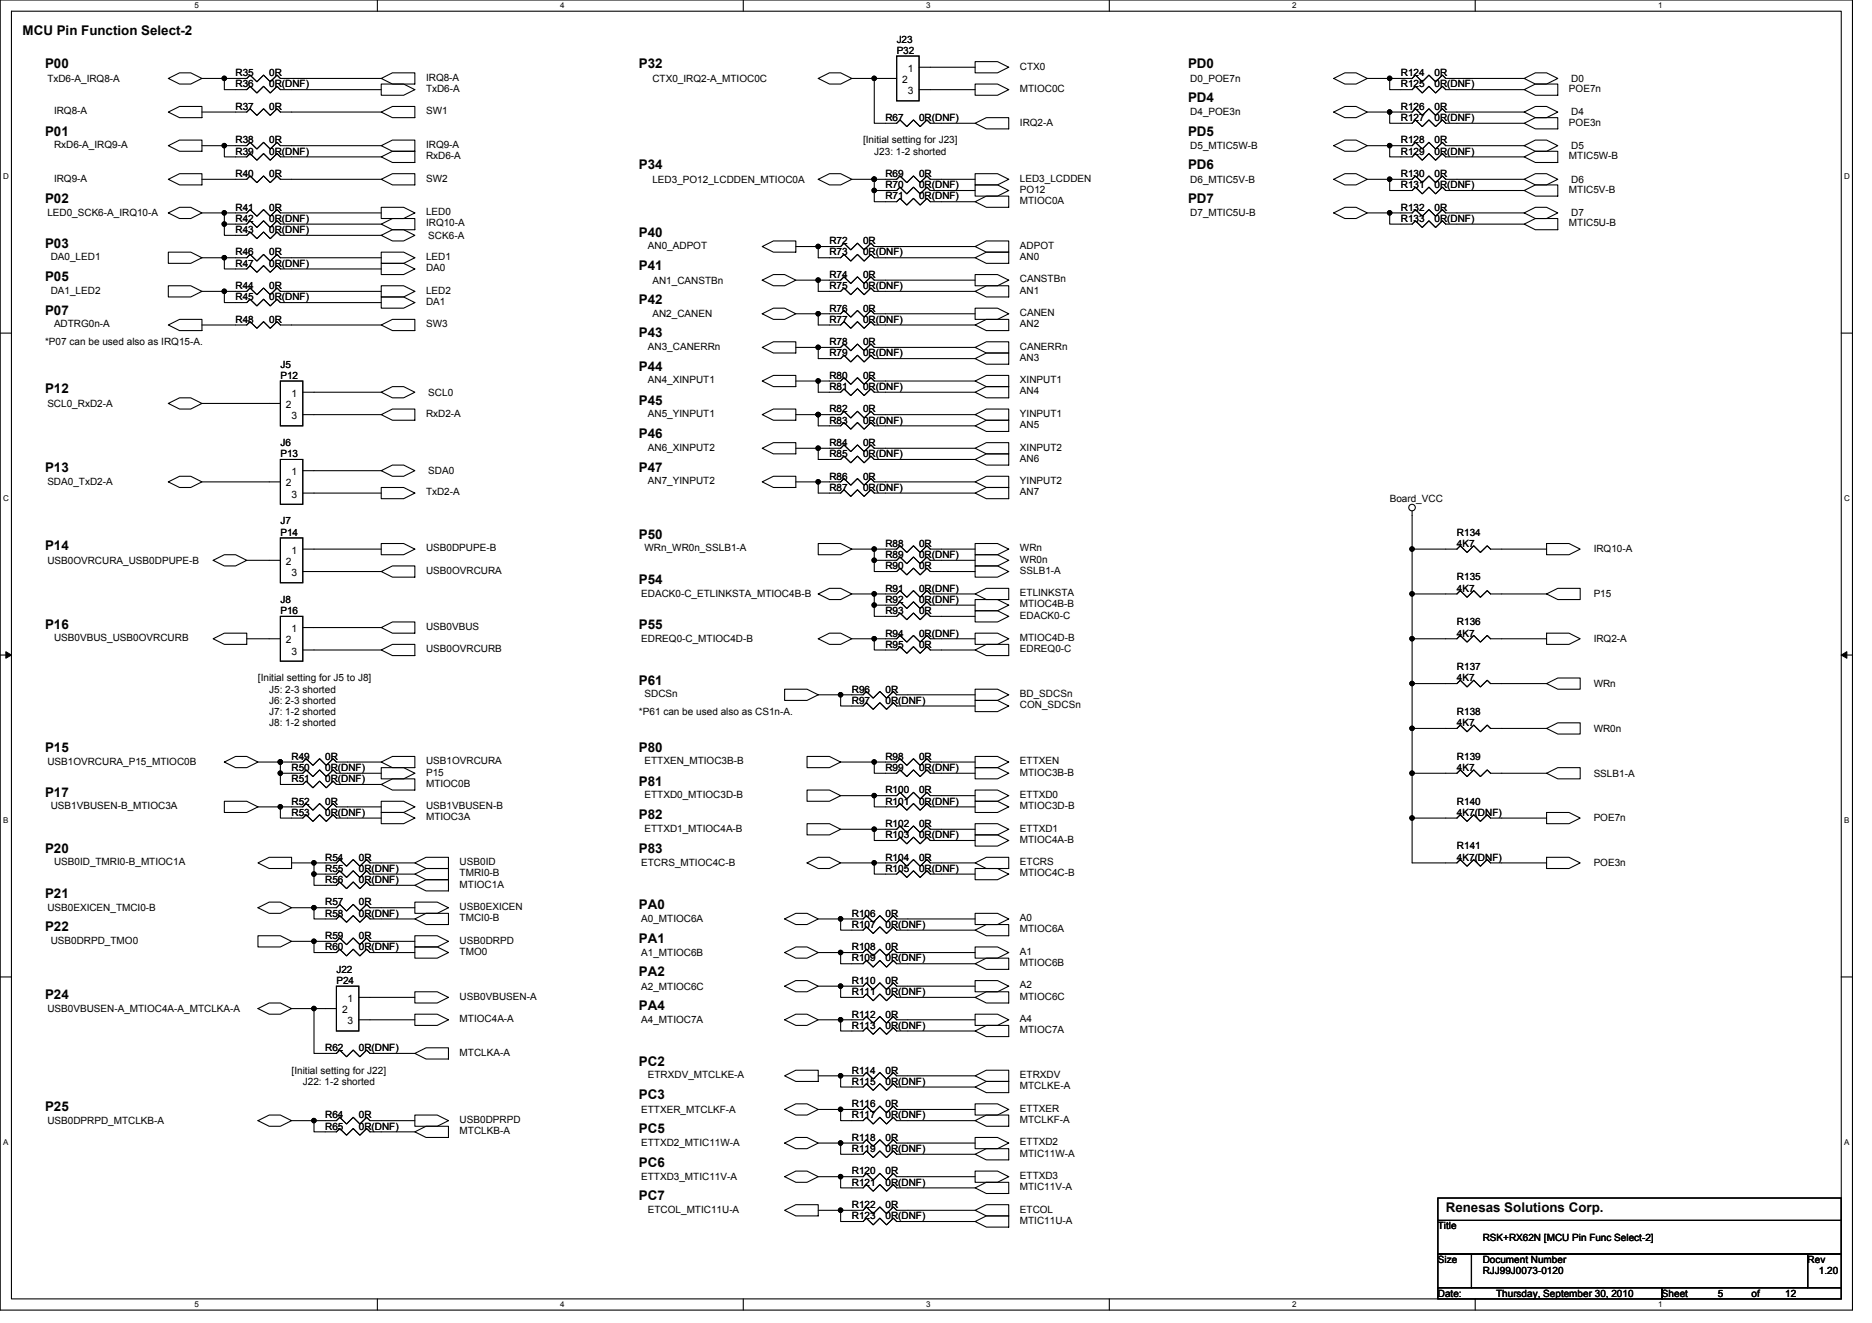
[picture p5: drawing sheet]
<svg xmlns="http://www.w3.org/2000/svg" width="297mm" height="210mm" viewBox="0 0 297 210" stroke-linecap="round" stroke-linejoin="round" font-family="sans-serif">
<defs><g id="words">
<g font-size="2.1">
<text x="3.6" y="5.5">MCU Pin Function Select-2</text>
<text x="7.2" y="10.9">P00</text>
<text x="101.4" y="10.9">P32</text>
<text x="188.5" y="10.9">PD0</text>
<text x="188.5" y="16.2">PD4</text>
<text x="7.2" y="21.5">P01</text>
<text x="188.5" y="21.5">PD5</text>
<text x="101.4" y="26.9">P34</text>
<text x="188.5" y="26.9">PD6</text>
<text x="7.2" y="32.2">P02</text>
<text x="188.5" y="32.2">PD7</text>
<text x="7.2" y="39.3">P03</text>
<text x="101.4" y="37.5">P40</text>
<text x="7.2" y="44.6">P05</text>
<text x="101.4" y="42.9">P41</text>
<text x="7.2" y="50">P07</text>
<text x="101.4" y="48.2">P42</text>
<text x="101.4" y="53.5">P43</text>
<text x="101.4" y="58.9">P44</text>
<text x="7.2" y="62.4">P12</text>
<text x="101.4" y="64.2">P45</text>
<text x="101.4" y="69.5">P46</text>
<text x="7.2" y="74.9">P13</text>
<text x="101.4" y="74.9">P47</text>
<text x="7.2" y="87.3">P14</text>
<text x="101.4" y="85.5">P50</text>
<text x="101.4" y="92.6">P54</text>
<text x="7.2" y="99.8">P16</text>
<text x="101.4" y="99.8">P55</text>
<text x="101.4" y="108.6">P61</text>
<text x="7.2" y="119.3">P15</text>
<text x="101.4" y="119.3">P80</text>
<text x="101.4" y="124.7">P81</text>
<text x="7.2" y="126.4">P17</text>
<text x="101.4" y="130">P82</text>
<text x="7.2" y="135.3">P20</text>
<text x="101.4" y="135.3">P83</text>
<text x="7.2" y="142.4">P21</text>
<text x="7.2" y="147.8">P22</text>
<text x="101.4" y="144.2">PA0</text>
<text x="101.4" y="149.5">PA1</text>
<text x="101.4" y="154.9">PA2</text>
<text x="7.2" y="158.4">P24</text>
<text x="101.4" y="160.2">PA4</text>
<text x="101.4" y="169.1">PC2</text>
<text x="7.2" y="176.2">P25</text>
<text x="101.4" y="174.4">PC3</text>
<text x="101.4" y="179.8">PC5</text>
<text x="101.4" y="185.1">PC6</text>
<text x="101.4" y="190.4">PC7</text>
<text x="229.4" y="192.2">Renesas Solutions Corp.</text>
</g>
<g font-size="1.6">
<text x="142.3" y="6.8">J23</text>
<text x="142.3" y="8.5">P32</text>
<text x="144.1" y="11.4">1</text>
<text x="161.8" y="11">CTX0</text>
<text x="7.5" y="13">TxD6-A_IRQ8-A</text>
<text x="37.4" y="17.4">R37</text>
<text x="37.4" y="12.1">R35</text>
<text x="37.4" y="13.9">R36</text>
<text x="42.7" y="17.4">0R</text>
<text x="42.7" y="12.1">0R</text>
<text x="42.7" y="13.9">0R(DNF)</text>
<text x="67.6" y="12.8">IRQ8-A</text>
<text x="67.6" y="14.6">TxD6-A</text>
<text x="103.5" y="13">CTX0_IRQ2-A_MTIOC0C</text>
<text x="143.2" y="13.2">2</text>
<text x="144.1" y="14.9">3</text>
<text x="161.8" y="14.6">MTIOC0C</text>
<text x="188.9" y="13">D0_POE7n</text>
<text x="222.3" y="17.4">R126</text>
<text x="222.3" y="13.9">R125</text>
<text x="222.3" y="12.1">R124</text>
<text x="227.6" y="17.4">0R</text>
<text x="227.6" y="13.9">0R(DNF)</text>
<text x="227.6" y="12.1">0R</text>
<text x="249" y="14.6">POE7n</text>
<text x="249.3" y="13">D0</text>
<text x="8.6" y="23.5">RxD6-A_IRQ9-A</text>
<text x="8.6" y="18.1">IRQ8-A</text>
<text x="37.4" y="22.8">R38</text>
<text x="42.7" y="22.8">0R</text>
<text x="67.6" y="23.5">IRQ9-A</text>
<text x="67.6" y="18.1">SW1</text>
<text x="136.9" y="22.8">[Initial setting for J23]</text>
<text x="140.5" y="19.2">R67</text>
<text x="145.8" y="19.2">0R(DNF)</text>
<text x="161.8" y="19.9">IRQ2-A</text>
<text x="188.9" y="23.6">D5_MTIC5W-B</text>
<text x="188.9" y="18.3">D4_POE3n</text>
<text x="222.3" y="22.8">R128</text>
<text x="222.3" y="19.2">R127</text>
<text x="227.6" y="22.8">0R</text>
<text x="227.6" y="19.2">0R(DNF)</text>
<text x="249" y="19.9">POE3n</text>
<text x="249.3" y="23.6">D5</text>
<text x="249.3" y="18.3">D4</text>
<text x="8.6" y="28.8">IRQ9-A</text>
<text x="37.4" y="24.5">R39</text>
<text x="37.4" y="28.1">R40</text>
<text x="42.7" y="24.5">0R(DNF)</text>
<text x="42.7" y="28.1">0R</text>
<text x="67.6" y="25.3">RxD6-A</text>
<text x="67.6" y="28.8">SW2</text>
<text x="103.5" y="29">LED3_PO12_LCDDEN_MTIOC0A</text>
<text x="138.7" y="24.5">J23: 1-2 shorted</text>
<text x="140.5" y="28.1">R69</text>
<text x="140.5" y="29.9">R70</text>
<text x="145.8" y="28.1">0R</text>
<text x="145.8" y="29.9">0R(DNF)</text>
<text x="161.8" y="28.8">LED3_LCDDEN</text>
<text x="188.9" y="29">D6_MTIC5V-B</text>
<text x="222.3" y="29.9">R131</text>
<text x="222.3" y="28.1">R130</text>
<text x="222.3" y="24.5">R129</text>
<text x="227.6" y="29.9">0R(DNF)</text>
<text x="227.6" y="28.1">0R</text>
<text x="227.6" y="24.5">0R(DNF)</text>
<text x="249" y="25.3">MTIC5W-B</text>
<text x="249.3" y="29">D6</text>
<text x="7.5" y="34.3">LED0_SCK6-A_IRQ10-A</text>
<text x="37.4" y="35.2">R42</text>
<text x="37.4" y="33.4">R41</text>
<text x="42.7" y="35.2">0R(DNF)</text>
<text x="42.7" y="33.4">0R</text>
<text x="67.6" y="35.9">IRQ10-A</text>
<text x="67.6" y="34.1">LED0</text>
<text x="140.5" y="31.6">R71</text>
<text x="145.8" y="31.6">0R(DNF)</text>
<text x="161.8" y="30.6">PO12</text>
<text x="161.8" y="32.4">MTIOC0A</text>
<text x="188.9" y="34.3">D7_MTIC5U-B</text>
<text x="222.3" y="35.2">R133</text>
<text x="222.3" y="33.4">R132</text>
<text x="227.6" y="35.2">0R(DNF)</text>
<text x="227.6" y="33.4">0R</text>
<text x="249" y="35.9">MTIC5U-B</text>
<text x="249" y="30.6">MTIC5V-B</text>
<text x="249.3" y="34.3">D7</text>
<text x="8" y="41.3">DA0_LED1</text>
<text x="37.4" y="40.5">R46</text>
<text x="37.4" y="37">R43</text>
<text x="42.7" y="40.5">0R</text>
<text x="42.7" y="37">0R(DNF)</text>
<text x="67.6" y="41.3">LED1</text>
<text x="68" y="37.9">SCK6-A</text>
<text x="102.8" y="39.5">AN0_ADPOT</text>
<text x="131.6" y="40.5">R73</text>
<text x="131.6" y="38.8">R72</text>
<text x="136.9" y="40.5">0R(DNF)</text>
<text x="136.9" y="38.8">0R</text>
<text x="161.8" y="41.3">AN0</text>
<text x="161.8" y="39.5">ADPOT</text>
<text x="8" y="46.6">DA1_LED2</text>
<text x="37.4" y="45.9">R44</text>
<text x="37.4" y="47.6">R45</text>
<text x="37.4" y="42.3">R47</text>
<text x="42.7" y="45.9">0R</text>
<text x="42.7" y="47.6">0R(DNF)</text>
<text x="42.7" y="42.3">0R(DNF)</text>
<text x="67.6" y="43">DA0</text>
<text x="67.6" y="46.6">LED2</text>
<text x="103.5" y="45">AN1_CANSTBn</text>
<text x="131.6" y="44.1">R74</text>
<text x="131.6" y="45.9">R75</text>
<text x="136.9" y="44.1">0R</text>
<text x="136.9" y="45.9">0R(DNF)</text>
<text x="161.8" y="46.6">AN1</text>
<text x="161.8" y="44.8">CANSTBn</text>
<text x="8.6" y="51.9">ADTRG0n-A</text>
<text x="37.4" y="51.2">R48</text>
<text x="42.7" y="51.2">0R</text>
<text x="67.6" y="48.4">DA1</text>
<text x="67.6" y="51.9">SW3</text>
<text x="103.5" y="50.3">AN2_CANEN</text>
<text x="131.6" y="51.2">R77</text>
<text x="131.6" y="49.4">R76</text>
<text x="136.9" y="51.2">0R(DNF)</text>
<text x="136.9" y="49.4">0R</text>
<text x="161.8" y="51.9">AN2</text>
<text x="161.8" y="50.1">CANEN</text>
<text x="7.2" y="54.8">*P07 can be used also as IRQ15-A.</text>
<text x="44.5" y="58.3">J5</text>
<text x="102.8" y="55.5">AN3_CANERRn</text>
<text x="131.6" y="54.8">R78</text>
<text x="131.6" y="56.5">R79</text>
<text x="136.9" y="54.8">0R</text>
<text x="136.9" y="56.5">0R(DNF)</text>
<text x="161.8" y="57.3">AN3</text>
<text x="161.8" y="55.5">CANERRn</text>
<text x="7.5" y="64.5">SCL0_RxD2-A</text>
<text x="44.5" y="60.1">P12</text>
<text x="45.4" y="64.7">2</text>
<text x="46.3" y="62.9">1</text>
<text x="68" y="62.8">SCL0</text>
<text x="102.8" y="60.8">AN4_XINPUT1</text>
<text x="131.6" y="60.1">R80</text>
<text x="131.6" y="61.9">R81</text>
<text x="131.6" y="65.4">R82</text>
<text x="136.9" y="60.1">0R</text>
<text x="136.9" y="61.9">0R(DNF)</text>
<text x="136.9" y="65.4">0R</text>
<text x="161.8" y="62.6">AN4</text>
<text x="161.8" y="60.8">XINPUT1</text>
<text x="44.5" y="70.8">J6</text>
<text x="46.3" y="66.5">3</text>
<text x="67.6" y="66.1">RxD2-A</text>
<text x="102.8" y="66.1">AN5_YINPUT1</text>
<text x="102.8" y="71.5">AN6_XINPUT2</text>
<text x="131.6" y="67.2">R83</text>
<text x="131.6" y="70.8">R84</text>
<text x="136.9" y="67.2">0R(DNF)</text>
<text x="136.9" y="70.8">0R</text>
<text x="161.8" y="67.9">AN5</text>
<text x="161.8" y="66.1">YINPUT1</text>
<text x="161.8" y="71.5">XINPUT2</text>
<text x="7.5" y="77">SDA0_TxD2-A</text>
<text x="44.5" y="72.5">P13</text>
<text x="45.4" y="77.2">2</text>
<text x="46.3" y="75.4">1</text>
<text x="68" y="75.2">SDA0</text>
<text x="102.8" y="76.8">AN7_YINPUT2</text>
<text x="131.6" y="72.5">R85</text>
<text x="131.6" y="77.9">R87</text>
<text x="131.6" y="76.1">R86</text>
<text x="136.9" y="72.5">0R(DNF)</text>
<text x="136.9" y="77.9">0R(DNF)</text>
<text x="136.9" y="76.1">0R</text>
<text x="161.8" y="73.3">AN6</text>
<text x="161.8" y="76.8">YINPUT2</text>
<text x="44.5" y="83.2">J7</text>
<text x="46.3" y="79">3</text>
<text x="67.6" y="78.6">TxD2-A</text>
<text x="161.8" y="78.6">AN7</text>
<text x="220.5" y="79.7">Board_VCC</text>
<text x="7.5" y="89.4">USB0OVRCURA_USB0DPUPE-B</text>
<text x="44.5" y="85">P14</text>
<text x="45.4" y="89.6">2</text>
<text x="46.3" y="87.8">1</text>
<text x="67.6" y="87.5">USB0DPUPE-B</text>
<text x="102.3" y="87.5">WRn_WR0n_SSLB1-A</text>
<text x="140.5" y="86.8">R88</text>
<text x="140.5" y="88.5">R89</text>
<text x="145.8" y="86.8">0R</text>
<text x="145.8" y="88.5">0R(DNF)</text>
<text x="161.8" y="87.5">WRn</text>
<text x="161.8" y="89.3">WR0n</text>
<text x="231.2" y="85">R134</text>
<text x="231.2" y="86.8">4K7</text>
<text x="252.9" y="87.7">IRQ10-A</text>
<text x="44.5" y="95.7">J8</text>
<text x="46.3" y="91.4">3</text>
<text x="67.6" y="91">USB0OVRCURA</text>
<text x="101.7" y="94.8">EDACK0-C_ETLINKSTA_MTIOC4B-B</text>
<text x="140.5" y="90.3">R90</text>
<text x="140.5" y="95.7">R92</text>
<text x="140.5" y="93.9">R91</text>
<text x="145.8" y="90.3">0R</text>
<text x="145.8" y="95.7">0R(DNF)</text>
<text x="145.8" y="93.9">0R(DNF)</text>
<text x="161.8" y="94.6">ETLINKSTA</text>
<text x="161.8" y="91">SSLB1-A</text>
<text x="231.2" y="92.1">R135</text>
<text x="231.2" y="93.9">4K7</text>
<text x="252.9" y="94.8">P15</text>
<text x="8.6" y="101.7">USB0VBUS_USB0OVRCURB</text>
<text x="44.5" y="97.4">P16</text>
<text x="46.3" y="100.3">1</text>
<text x="67.6" y="99.9">USB0VBUS</text>
<text x="101.7" y="101.9">EDREQ0-C_MTIOC4D-B</text>
<text x="140.5" y="101">R94</text>
<text x="140.5" y="97.4">R93</text>
<text x="145.8" y="101">0R(DNF)</text>
<text x="145.8" y="97.4">0R</text>
<text x="161.8" y="96.4">MTIOC4B-B</text>
<text x="161.8" y="98.1">EDACK0-C</text>
<text x="161.8" y="101.7">MTIOC4D-B</text>
<text x="231.2" y="99.2">R136</text>
<text x="231.2" y="101">4K7</text>
<text x="252.9" y="101.9">IRQ2-A</text>
<text x="45.4" y="102.1">2</text>
<text x="46.3" y="103.8">3</text>
<text x="67.6" y="103.5">USB0OVRCURB</text>
<text x="140.5" y="102.8">R95</text>
<text x="145.8" y="102.8">0R</text>
<text x="161.8" y="103.5">EDREQ0-C</text>
<text x="231.2" y="106.3">R137</text>
<text x="40.9" y="108.1">[Initial setting for J5 to J8]</text>
<text x="42.7" y="109.9">J5: 2-3 shorted</text>
<text x="42.7" y="111.7">J6: 2-3 shorted</text>
<text x="42.7" y="113.4">J7: 1-2 shorted</text>
<text x="101.4" y="113.4">*P61 can be used also as CS1n-A.</text>
<text x="102.3" y="110.6">SDCSn</text>
<text x="135.2" y="109.9">R96</text>
<text x="135.2" y="111.7">R97</text>
<text x="140.5" y="109.9">0R</text>
<text x="140.5" y="111.7">0R(DNF)</text>
<text x="161.8" y="110.6">BD_SDCSn</text>
<text x="161.8" y="112.4">CON_SDCSn</text>
<text x="231.2" y="108.1">4K7</text>
<text x="231.2" y="113.4">R138</text>
<text x="252.9" y="109">WRn</text>
<text x="42.7" y="115.2">J8: 1-2 shorted</text>
<text x="231.2" y="115.2">4K7</text>
<text x="252.9" y="116.1">WR0n</text>
<text x="7.5" y="121.4">USB1OVRCURA_P15_MTIOC0B</text>
<text x="46.3" y="122.3">R50</text>
<text x="46.3" y="120.5">R49</text>
<text x="46.3" y="124.1">R51</text>
<text x="51.6" y="122.3">0R(DNF)</text>
<text x="51.6" y="120.5">0R</text>
<text x="51.6" y="124.1">0R(DNF)</text>
<text x="67.6" y="123">P15</text>
<text x="67.6" y="124.8">MTIOC0B</text>
<text x="67.6" y="121.3">USB1OVRCURA</text>
<text x="102.3" y="121.3">ETTXEN_MTIOC3B-B</text>
<text x="140.5" y="120.5">R98</text>
<text x="140.5" y="122.3">R99</text>
<text x="140.5" y="125.9">R100</text>
<text x="145.8" y="125.9">0R</text>
<text x="145.8" y="120.5">0R</text>
<text x="145.8" y="122.3">0R(DNF)</text>
<text x="161.8" y="121.3">ETTXEN</text>
<text x="161.8" y="123">MTIOC3B-B</text>
<text x="231.2" y="120.5">R139</text>
<text x="231.2" y="122.3">4K7</text>
<text x="252.9" y="123.2">SSLB1-A</text>
<text x="8" y="128.4">USB1VBUSEN-B_MTIOC3A</text>
<text x="46.3" y="127.7">R52</text>
<text x="46.3" y="129.4">R53</text>
<text x="51.6" y="127.7">0R</text>
<text x="51.6" y="129.4">0R(DNF)</text>
<text x="67.6" y="128.4">USB1VBUSEN-B</text>
<text x="67.6" y="130.2">MTIOC3A</text>
<text x="102.3" y="131.9">ETTXD1_MTIOC4A-B</text>
<text x="102.3" y="126.6">ETTXD0_MTIOC3D-B</text>
<text x="140.5" y="127.7">R101</text>
<text x="140.5" y="131.2">R102</text>
<text x="145.8" y="127.7">0R(DNF)</text>
<text x="145.8" y="131.2">0R</text>
<text x="161.8" y="131.9">ETTXD1</text>
<text x="161.8" y="126.6">ETTXD0</text>
<text x="161.8" y="128.4">MTIOC3D-B</text>
<text x="231.2" y="127.7">R140</text>
<text x="231.2" y="129.4">4K7(DNF)</text>
<text x="252.9" y="130.3">POE7n</text>
<text x="8.6" y="137.3">USB0ID_TMRI0-B_MTIOC1A</text>
<text x="51.6" y="136.5">R54</text>
<text x="56.9" y="136.5">0R</text>
<text x="72.9" y="137.3">USB0ID</text>
<text x="101.7" y="137.4">ETCRS_MTIOC4C-B</text>
<text x="140.5" y="133">R103</text>
<text x="140.5" y="136.5">R104</text>
<text x="145.8" y="133">0R(DNF)</text>
<text x="145.8" y="136.5">0R</text>
<text x="161.8" y="137.3">ETCRS</text>
<text x="161.8" y="133.7">MTIOC4A-B</text>
<text x="231.2" y="134.8">R141</text>
<text x="231.2" y="136.5">4K7(DNF)</text>
<text x="252.9" y="137.4">POE3n</text>
<text x="51.6" y="140.1">R56</text>
<text x="51.6" y="143.7">R57</text>
<text x="51.6" y="138.3">R55</text>
<text x="56.9" y="140.1">0R(DNF)</text>
<text x="56.9" y="143.7">0R</text>
<text x="56.9" y="138.3">0R(DNF)</text>
<text x="72.9" y="139">TMRI0-B</text>
<text x="72.9" y="140.8">MTIOC1A</text>
<text x="140.5" y="138.3">R105</text>
<text x="145.8" y="138.3">0R(DNF)</text>
<text x="161.8" y="139">MTIOC4C-B</text>
<text x="7.5" y="144.5">USB0EXICEN_TMCI0-B</text>
<text x="8" y="149.7">USB0DRPD_TMO0</text>
<text x="51.6" y="149">R59</text>
<text x="51.6" y="145.4">R58</text>
<text x="56.9" y="149">0R</text>
<text x="56.9" y="145.4">0R(DNF)</text>
<text x="72.9" y="149.7">USB0DRPD</text>
<text x="72.9" y="144.4">USB0EXICEN</text>
<text x="72.9" y="146.2">TMCI0-B</text>
<text x="101.7" y="146.3">A0_MTIOC6A</text>
<text x="135.2" y="147.2">R107</text>
<text x="135.2" y="145.4">R106</text>
<text x="140.5" y="147.2">0R(DNF)</text>
<text x="140.5" y="145.4">0R</text>
<text x="161.8" y="146.2">A0</text>
<text x="161.8" y="147.9">MTIOC6A</text>
<text x="51.6" y="150.8">R60</text>
<text x="53.4" y="154.3">J22</text>
<text x="56.9" y="150.8">0R(DNF)</text>
<text x="72.9" y="151.5">TMO0</text>
<text x="101.7" y="151.7">A1_MTIOC6B</text>
<text x="135.2" y="150.8">R108</text>
<text x="135.2" y="152.5">R109</text>
<text x="140.5" y="150.8">0R</text>
<text x="140.5" y="152.5">0R(DNF)</text>
<text x="161.8" y="151.5">A1</text>
<text x="161.8" y="153.3">MTIOC6B</text>
<text x="7.5" y="160.5">USB0VBUSEN-A_MTIOC4A-A_MTCLKA-A</text>
<text x="53.4" y="156.1">P24</text>
<text x="54.3" y="160.7">2</text>
<text x="55.2" y="159">1</text>
<text x="72.9" y="158.6">USB0VBUSEN-A</text>
<text x="101.7" y="157">A2_MTIOC6C</text>
<text x="135.2" y="157.9">R111</text>
<text x="135.2" y="156.1">R110</text>
<text x="135.2" y="161.4">R112</text>
<text x="140.5" y="157.9">0R(DNF)</text>
<text x="140.5" y="156.1">0R</text>
<text x="140.5" y="161.4">0R</text>
<text x="161.8" y="156.8">A2</text>
<text x="161.8" y="158.6">MTIOC6C</text>
<text x="51.6" y="166.8">R62</text>
<text x="55.2" y="162.5">3</text>
<text x="56.9" y="166.8">0R(DNF)</text>
<text x="72.9" y="167.5">MTCLKA-A</text>
<text x="72.9" y="162.2">MTIOC4A-A</text>
<text x="101.7" y="162.3">A4_MTIOC7A</text>
<text x="135.2" y="163.2">R113</text>
<text x="140.5" y="163.2">0R(DNF)</text>
<text x="161.8" y="162.2">A4</text>
<text x="161.8" y="163.9">MTIOC7A</text>
<text x="46.3" y="170.3">[Initial setting for J22]</text>
<text x="48" y="172.1">J22: 1-2 shorted</text>
<text x="102.8" y="171">ETRXDV_MTCLKE-A</text>
<text x="135.2" y="170.3">R114</text>
<text x="135.2" y="172.1">R115</text>
<text x="140.5" y="170.3">0R</text>
<text x="140.5" y="172.1">0R(DNF)</text>
<text x="161.8" y="171">ETRXDV</text>
<text x="161.8" y="172.8">MTCLKE-A</text>
<text x="7.5" y="178.3">USB0DPRPD_MTCLKB-A</text>
<text x="51.6" y="177.4">R64</text>
<text x="51.6" y="179.2">R65</text>
<text x="56.9" y="177.4">0R</text>
<text x="56.9" y="179.2">0R(DNF)</text>
<text x="72.9" y="178.2">USB0DPRPD</text>
<text x="72.9" y="179.9">MTCLKB-A</text>
<text x="101.7" y="176.6">ETTXER_MTCLKF-A</text>
<text x="135.2" y="175.7">R116</text>
<text x="135.2" y="177.4">R117</text>
<text x="140.5" y="175.7">0R</text>
<text x="140.5" y="177.4">0R(DNF)</text>
<text x="161.8" y="176.4">ETTXER</text>
<text x="161.8" y="178.2">MTCLKF-A</text>
<text x="101.7" y="181.9">ETTXD2_MTIC11W-A</text>
<text x="135.2" y="181">R118</text>
<text x="135.2" y="182.8">R119</text>
<text x="140.5" y="181">0R</text>
<text x="140.5" y="182.8">0R(DNF)</text>
<text x="161.8" y="181.7">ETTXD2</text>
<text x="161.8" y="183.5">MTIC11W-A</text>
<text x="101.7" y="187.2">ETTXD3_MTIC11V-A</text>
<text x="135.2" y="186.3">R120</text>
<text x="135.2" y="191.7">R122</text>
<text x="135.2" y="188.1">R121</text>
<text x="140.5" y="186.3">0R</text>
<text x="140.5" y="191.7">0R</text>
<text x="140.5" y="188.1">0R(DNF)</text>
<text x="161.8" y="187">ETTXD3</text>
<text x="161.8" y="188.8">MTIC11V-A</text>
<text x="102.8" y="192.4">ETCOL_MTIC11U-A</text>
<text x="135.2" y="193.4">R123</text>
<text x="140.5" y="193.4">0R(DNF)</text>
<text x="161.8" y="192.4">ETCOL</text>
<text x="161.8" y="194.2">MTIC11U-A</text>
<text x="228.2" y="195.1">Title</text>
<text x="235.3" y="196.8">RSK+RX62N [MCU Pin Func Select-2]</text>
<text x="228.2" y="200.4">Size</text>
<text x="235.3" y="200.4">Document Number</text>
<text x="235.3" y="202.2">RJJ99J0073-0120</text>
<text x="286.8" y="200.4">Rev</text>
<text x="288.6" y="202.2">1.20</text>
<text x="228.2" y="205.7">Date:</text>
<text x="237.4" y="205.7">Thursday, September 30, 2010</text>
<text x="263.7" y="205.7">Sheet</text>
<text x="272.6" y="205.7">5</text>
<text x="277.9" y="205.7">of</text>
<text x="283.3" y="205.7">12</text>
</g>
<g font-size="1.3">
<text x="30.8" y="1.3">5</text>
<text x="88.9" y="1.3">4</text>
<text x="147" y="1.3">3</text>
<text x="205" y="1.3">2</text>
<text x="263.1" y="1.3">1</text>
<text x=".5" y="28.4">D</text>
<text x="292.6" y="28.4">D</text>
<text x=".5" y="79.5">C</text>
<text x="292.6" y="79.5">C</text>
<text x=".5" y="130.6">B</text>
<text x="292.6" y="130.6">B</text>
<text x=".5" y="181.7">A</text>
<text x="292.6" y="181.7">A</text>
<text x="30.8" y="207.4">5</text>
<text x="88.9" y="207.4">4</text>
<text x="147" y="207.4">3</text>
<text x="205" y="207.4">2</text>
<text x="263.1" y="207.4">1</text>
</g>
</g></defs>
<path d="M0 0h293.9v207.9h-293.9zM1.8 1.8h290.4v204.3h-290.4z" fill="none" stroke="#000" stroke-width=".17"/>
<g fill="#fff">
<path d="M30.8 .2h.7v1.4h-.7z"/>
<path d="M30.8 206.3h.7v1.4h-.7z"/>
</g>
<path d="M59.9 0v1.8M59.9 206.1v1.8" fill="none" stroke="#000" stroke-width=".17"/>
<g fill="#fff">
<path d="M88.9 .2h.7v1.4h-.7z"/>
<path d="M88.9 206.3h.7v1.4h-.7z"/>
</g>
<path d="M117.9 0v1.8M117.9 206.1v1.8" fill="none" stroke="#000" stroke-width=".17"/>
<g fill="#fff">
<path d="M147 .2h.7v1.4h-.7z"/>
<path d="M147 206.3h.7v1.4h-.7z"/>
</g>
<path d="M176 0v1.8M176 206.1v1.8" fill="none" stroke="#000" stroke-width=".17"/>
<g fill="#fff">
<path d="M205 .2h.7v1.4h-.7z"/>
<path d="M205 206.3h.7v1.4h-.7z"/>
</g>
<path d="M234.1 0v1.8M234.1 206.1v1.8" fill="none" stroke="#000" stroke-width=".17"/>
<g fill="#fff">
<path d="M263.1 .2h.7v1.4h-.7z"/>
<path d="M263.1 206.3h.7v1.4h-.7z"/>
<path d="M.5 27.3h.9v1.4h-.9z"/>
<path d="M292.6 27.3h.9v1.4h-.9z"/>
<path d="M.5 78.4h.9v1.4h-.9z"/>
<path d="M292.6 78.4h.9v1.4h-.9z"/>
</g>
<path d="M0 52.9h1.8M292.2 52.9h1.7" fill="none" stroke="#000" stroke-width=".17"/>
<g fill="#fff">
<path d="M.5 129.5h.8v1.4h-.8z"/>
<path d="M292.6 129.5h.9v1.4h-.9z"/>
</g>
<path d="M0 103.9h1.8M292.2 103.9h1.7" fill="none" stroke="#000" stroke-width=".17"/>
<path d="M.9 103.4l.9 .5-.9 .5zM292.2 103.9l.8-.5v1z" fill="#000" stroke="#000" stroke-width=".16"/>
<g fill="#fff">
<path d="M.5 180.5h.8v1.4h-.8z"/>
<path d="M292.6 180.5h.9v1.4h-.9z"/>
</g>
<g fill="none" stroke="#000" stroke-width=".17">
<path d="M26.7 12.4l1.8-.8h1.8l1.7 .8-1.7 .9h-1.8zM26.7 17.8l1.8-.9h3.5v1.8h-3.5zM32 12.4h3.6v1.8h3.6l.5-.5 1.1 1.1 1-1.1 1.1 1.1 1.1-1.1 .5 .5h16M35.6 12.4h3.6l.5-.5 1.1 1.1 1-1.1 1.1 1.1 1.1-1.1 .5 .5h16M60.5 17.8h-16l-.5-.5-1.1 1-1.1-1-1 1-1.1-1-.5 .5h-7.2M60.5 12.4l1.8-.8h3.5v1.7h-3.5zM60.5 13.3h3.5l1.8 .9-1.8 .9h-3.5zM60.5 17.8l1.8-.9h3.5v1.8h-3.5zM129.8 12.4l1.8-.8h1.8l1.8 .8-1.8 .9h-1.8zM135.2 12.4h3.5v7.2h3.6l.5-.6 1.1 1.1 1-1.1 1.1 1.1 1.1-1.1 .5 .6h7.1M142.3 8.9h3.5v7.1h-3.5zM142.3 12.4h-3.6"/>
<path d="M145.8 10.7h8.9M145.8 14.2h8.9M154.7 9.8h3.6l1.8 .9-1.8 .9h-3.6zM154.7 19.6l1.8-.9h3.6v1.7h-3.6zM154.7 13.3h3.6l1.8 .9-1.8 .9h-3.6zM211.6 17.8l1.8-.9h1.8l1.8 .9-1.8 .9h-1.8zM211.6 12.4l1.8-.8h1.8l1.8 .8-1.8 .9h-1.8zM217 17.8h3.5M217 12.4h3.5M220.5 12.4h3.6l.5-.5 1.1 1.1 1-1.1 1.1 1.1 1.1-1.1 .5 .5h12.4M220.5 17.8v1.8h3.6l.5-.6 1.1 1.1 1-1.1 1.1 1.1 1.1-1.1 .5 .6h12.4M220.5 17.8h3.6l.5-.5 1.1 1 1-1 1.1 1 1.1-1 .5 .5h12.4"/>
<path d="M220.5 12.4v1.8h3.6l.5-.5 1.1 1.1 1-1.1 1.1 1.1 1.1-1.1 .5 .5h12.4M241.8 19.6l1.8-.9h3.6v1.7h-3.6zM241.8 14.2l1.8-.9h3.6v1.8h-3.6zM241.8 17.8l1.8-.9h1.8l1.8 .9-1.8 .9h-1.8zM241.8 12.4l1.8-.8h1.8l1.8 .8-1.8 .9h-1.8zM26.7 33.8l1.8-.9h1.8l1.7 .9-1.7 .9h-1.8zM26.7 23.1l1.8-.9h3.5v1.8h-3.5zM26.7 28.4l1.8-.8h3.5v1.7h-3.5zM32 23.1h3.6M32 33.8h3.6M35.6 23.1v1.8h3.6l.5-.5 1.1 1 1-1 1.1 1 1.1-1 .5 .5h16M35.6 33.8h3.6l.5-.5 1.1 1 1-1 1.1 1 1.1-1 .5 .5h16"/>
<path d="M35.6 33.8v1.8h3.6l.5-.6 1.1 1.1 1-1.1 1.1 1.1 1.1-1.1 .5 .6h16M35.6 35.6v1.7h3.6l.5-.5 1.1 1.1 1-1.1 1.1 1.1 1.1-1.1 .5 .5h16M60.5 28.4h-16l-.5-.5-1.1 1.1-1.1-1.1-1 1.1-1.1-1.1-.5 .5h-7.2M60.5 23.1h-16l-.5-.5-1.1 1-1.1-1-1 1-1.1-1-.5 .5h-3.6M60.5 37.3l1.8-.9h1.7l1.8 .9-1.8 .9h-1.7zM60.5 23.1l1.8-.9h3.5v1.8h-3.5zM60.5 24.9l1.8-.9h3.5v1.8h-3.5zM60.5 35.6l1.8-.9h3.5v1.7h-3.5zM60.5 32.9h3.5l1.8 .9-1.8 .9h-3.5zM60.5 28.4l1.8-.8h3.5v1.7h-3.5zM120.9 39.1l1.8-.9h3.6v1.8h-3.6zM126.3 39.1h3.5"/>
<path d="M129.8 39.1v1.8h3.6l.5-.5 1.1 1 1.1-1 1 1 1.1-1 .5 .5h16M129.8 28.4l1.8-.8h1.8l1.8 .8-1.8 .9h-1.8zM135.2 28.4h3.5M138.7 28.4v1.8M138.7 28.4h3.6l.5-.5 1.1 1.1 1-1.1 1.1 1.1 1.1-1.1 .5 .5h7.1M138.7 30.2v1.8h3.6l.5-.5 1.1 1 1-1 1.1 1 1.1-1 .5 .5h7.1M138.7 30.2h3.6l.5-.5 1.1 1.1 1-1.1 1.1 1.1 1.1-1.1 .5 .5h7.1M154.7 39.1l1.8-.9h3.6v1.8h-3.6zM154.7 27.6h3.6l1.8 .8-1.8 .9h-3.6zM154.7 29.3h3.6l1.8 .9-1.8 .9h-3.6zM154.7 32l1.8-.9h3.6v1.8h-3.6zM154.7 39.1h-16l-.5-.5-1.1 1-1-1-1.1 1-1.1-1-.5 .5h-3.6"/>
<path d="M211.6 33.8l1.8-.9h1.8l1.8 .9-1.8 .9h-1.8zM211.6 28.4l1.8-.8h1.8l1.8 .8-1.8 .9h-1.8zM211.6 23.1l1.8-.9h1.8l1.8 .9-1.8 .9h-1.8zM217 23.1h3.5M217 28.4h3.5M217 33.8h3.5M220.5 23.1h3.6l.5-.5 1.1 1 1-1 1.1 1 1.1-1 .5 .5h12.4M220.5 23.1v1.8h3.6l.5-.5 1.1 1 1-1 1.1 1 1.1-1 .5 .5h12.4M220.5 28.4v1.8h3.6l.5-.5 1.1 1.1 1-1.1 1.1 1.1 1.1-1.1 .5 .5h12.4M220.5 28.4h3.6l.5-.5 1.1 1.1 1-1.1 1.1 1.1 1.1-1.1 .5 .5h12.4M220.5 33.8h3.6l.5-.5 1.1 1 1-1 1.1 1 1.1-1 .5 .5h12.4M220.5 33.8v1.8h3.6l.5-.6 1.1 1.1 1-1.1 1.1 1.1 1.1-1.1 .5 .6h12.4"/>
<path d="M241.8 35.6l1.8-.9h3.6v1.7h-3.6zM241.8 30.2l1.8-.9h3.6v1.8h-3.6zM241.8 24.9l1.8-.9h3.6v1.8h-3.6zM241.8 33.8l1.8-.9h1.8l1.8 .9-1.8 .9h-1.8zM241.8 28.4l1.8-.8h1.8l1.8 .8-1.8 .9h-1.8zM241.8 23.1l1.8-.9h1.8l1.8 .9-1.8 .9h-1.8zM26.7 51.6l1.8-.9h3.5v1.8h-3.5zM26.7 40h3.6l1.7 .9-1.7 .9h-3.6zM26.7 45.3h3.6l1.7 .9-1.7 .9h-3.6zM32 46.2h3.6M32 40.9h3.6M35.6 40.9h3.6l.5-.5 1.1 1 1-1 1.1 1 1.1-1 .5 .5h16"/>
<path d="M35.6 46.2h3.6l.5-.5 1.1 1.1 1-1.1 1.1 1.1 1.1-1.1 .5 .5h16M35.6 46.2v1.8h3.6l.5-.5 1.1 1 1-1 1.1 1 1.1-1 .5 .5h16M35.6 40.9v1.8h3.6l.5-.6 1.1 1.1 1-1.1 1.1 1.1 1.1-1.1 .5 .6h16M60.5 51.6h-16l-.5-.6-1.1 1.1-1.1-1.1-1 1.1-1.1-1.1-.5 .6h-7.2M60.5 40h3.5l1.8 .9-1.8 .9h-3.5zM60.5 41.8h3.5l1.8 .9-1.8 .9h-3.5zM60.5 45.3h3.5l1.8 .9-1.8 .9h-3.5zM60.5 47.1h3.5l1.8 .9-1.8 .9h-3.5zM60.5 51.6l1.8-.9h3.5v1.8h-3.5zM120.9 55.1l1.8-.9h3.6v1.8h-3.6zM120.9 44.4l1.8-.8h1.8l1.8 .8-1.8 .9h-1.8zM120.9 49.8l1.8-.9h1.8l1.8 .9-1.8 .9h-1.8z"/>
<path d="M126.3 44.4h3.5M126.3 49.8h3.5M126.3 55.1h3.5M129.8 44.4v1.8h3.6l.5-.5 1.1 1.1 1.1-1.1 1 1.1 1.1-1.1 .5 .5h16M129.8 49.8v1.8h3.6l.5-.6 1.1 1.1 1.1-1.1 1 1.1 1.1-1.1 .5 .6h16M129.8 55.1v1.8h3.6l.5-.5 1.1 1 1.1-1 1 1 1.1-1 .5 .5h16M129.8 44.4h3.6l.5-.5 1.1 1.1 1.1-1.1 1 1.1 1.1-1.1 .5 .5h16M129.8 55.1h3.6l.5-.5 1.1 1 1.1-1 1 1 1.1-1 .5 .5h16M154.7 40.9l1.8-.9h3.6v1.8h-3.6zM154.7 46.2l1.8-.9h3.6v1.8h-3.6zM154.7 43.6h3.6l1.8 .8-1.8 .9h-3.6zM154.7 51.6l1.8-.9h3.6v1.8h-3.6z"/>
<path d="M154.7 48.9h3.6l1.8 .9-1.8 .9h-3.6zM154.7 56.9l1.8-.9h3.6v1.8h-3.6zM154.7 55.1l1.8-.9h3.6v1.8h-3.6zM154.7 49.8h-16l-.5-.5-1.1 1-1-1-1.1 1-1.1-1-.5 .5h-3.6M26.7 64l1.8-.9h1.8l1.7 .9-1.7 .9h-1.8zM26.7 76.5l1.8-.9h1.8l1.7 .9-1.7 .8h-1.8zM32 64h12.5M44.5 72.9h3.5v7.1h-3.5zM44.5 60.5h3.5v7.1h-3.5zM44.5 76.5h-12.5M48 62.2h12.5M48 65.8h12.5"/>
<path d="M48 74.7h12.5M48 78.2h12.5M60.5 62.2l1.8-.9h1.7l1.8 .9-1.8 .9h-1.7zM60.5 74.7l1.8-.9h1.7l1.8 .9-1.8 .9h-1.7zM60.5 65.8l1.8-.9h3.5v1.8h-3.5zM60.5 77.3h3.5l1.8 .9-1.8 .9h-3.5zM120.9 60.5l1.8-.9h3.6v1.7h-3.6zM120.9 65.8l1.8-.9h3.6v1.8h-3.6zM120.9 71.1l1.8-.9h3.6v1.8h-3.6zM120.9 76.5l1.8-.9h3.6v1.7h-3.6zM126.3 60.5h3.5M126.3 65.8h3.5"/>
<path d="M126.3 71.1h3.5M126.3 76.5h3.5M129.8 60.5v1.7h3.6l.5-.5 1.1 1.1 1.1-1.1 1 1.1 1.1-1.1 .5 .5h16M129.8 65.8v1.8h3.6l.5-.6 1.1 1.1 1.1-1.1 1 1.1 1.1-1.1 .5 .6h16M129.8 71.1v1.8h3.6l.5-.5 1.1 1 1.1-1 1 1 1.1-1 .5 .5h16M129.8 76.5v1.7h3.6l.5-.5 1.1 1.1 1.1-1.1 1 1.1 1.1-1.1 .5 .5h16M129.8 71.1h3.6l.5-.5 1.1 1 1.1-1 1 1 1.1-1 .5 .5h16M154.7 62.2l1.8-.9h3.6v1.8h-3.6zM154.7 60.5l1.8-.9h3.6v1.7h-3.6zM154.7 67.6l1.8-.9h3.6v1.8h-3.6zM154.7 65.8l1.8-.9h3.6v1.8h-3.6zM154.7 72.9l1.8-.9h3.6v1.8h-3.6z"/>
<path d="M154.7 71.1l1.8-.9h3.6v1.8h-3.6zM154.7 78.2l1.8-.9h3.6v1.8h-3.6zM154.7 76.5l1.8-.9h3.6v1.7h-3.6zM154.7 60.5h-16l-.5-.6-1.1 1.1-1-1.1-1.1 1.1-1.1-1.1-.5 .6h-3.6M154.7 65.8h-16l-.5-.5-1.1 1-1-1-1.1 1-1.1-1-.5 .5h-3.6M154.7 76.5h-16l-.5-.6-1.1 1.1-1-1.1-1.1 1.1-1.1-1.1-.5 .6h-3.6M33.8 88.9l1.8-.9h1.8l1.8 .9-1.8 .9h-1.8zM44.5 97.8h3.5v7.1h-3.5zM44.5 85.3h3.5v7.2h-3.5zM44.5 88.9h-5.3M48 87.1h12.5M48 90.7h12.5"/>
<path d="M48 99.6h12.5M60.5 90.7l1.8-.9h3.5v1.8h-3.5zM60.5 86.2h3.5l1.8 .9-1.8 .9h-3.5zM60.5 99.6l1.8-.9h3.5v1.8h-3.5zM129.8 86.2h3.6l1.8 .9-1.8 .9h-3.6zM129.8 94.2l1.8-.9h1.8l1.8 .9-1.8 .9h-1.8zM135.2 87.1h3.5M135.2 94.2h3.5M138.7 96v1.8h3.6l.5-.5 1.1 1 1-1 1.1 1 1.1-1 .5 .5h7.1M138.7 88.9v1.8h3.6l.5-.6 1.1 1.1 1-1.1 1.1 1.1 1.1-1.1 .5 .6h7.1M138.7 87.1h3.6l.5-.5 1.1 1.1 1-1.1 1.1 1.1 1.1-1.1 .5 .5h7.1M138.7 87.1v1.8h3.6l.5-.5 1.1 1 1-1 1.1 1 1.1-1 .5 .5h7.1"/>
<path d="M138.7 94.2h3.6l.5-.5 1.1 1.1 1-1.1 1.1 1.1 1.1-1.1 .5 .5h7.1M138.7 94.2v1.8h3.6l.5-.5 1.1 1 1-1 1.1 1 1.1-1 .5 .5h7.1M154.7 95.1h3.6l1.8 .9-1.8 .9h-3.6zM154.7 94.2l1.8-.9h3.6v1.8h-3.6zM154.7 86.2h3.6l1.8 .9-1.8 .9h-3.6zM154.7 88h3.6l1.8 .9-1.8 .9h-3.6zM154.7 89.8h3.6l1.8 .9-1.8 .9h-3.6zM154.7 96.9h3.6l1.8 .9-1.8 .9h-3.6zM224.1 87.1h7.1l.5-.5 1.1 1.1 1-1.1 1.1 1.1 1.1-1.1 .5 .5h8.9M224.1 87.1v7.1M224.1 94.2h7.1l.5-.5 1.1 1.1 1-1.1 1.1 1.1 1.1-1.1 .5 .5h8.9M224.1 81.1v6"/>
<path d="M224.1 94.2v7.1M245.4 94.2l1.8-.9h3.5v1.8h-3.5zM245.4 86.2h3.6l1.7 .9-1.7 .9h-3.6zM33.8 101.3l1.8-.8h3.6v1.7h-3.6zM44.5 101.3h-5.3M48 103.1h12.5M60.5 103.1l1.8-.9h3.5v1.8h-3.5zM124.5 109.3h3.6l1.7 .9-1.7 .9h-3.6zM129.8 110.2h3.6M129.8 101.3l1.8-.8h1.8l1.8 .8-1.8 .9h-1.8zM133.4 110.2h3.5l.6-.5 1.1 1.1 1-1.1 1.1 1.1 1-1.1 .6 .5h12.4M133.4 110.2v1.8h3.5l.6-.5 1.1 1 1-1 1.1 1 1-1 .6 .5h12.4"/>
<path d="M135.2 101.3h3.5M138.7 101.3v1.8h3.6l.5-.5 1.1 1.1 1-1.1 1.1 1.1 1.1-1.1 .5 .5h7.1M138.7 101.3h3.6l.5-.5 1.1 1.1 1-1.1 1.1 1.1 1.1-1.1 .5 .5h7.1M154.7 109.3h3.6l1.8 .9-1.8 .9h-3.6zM154.7 111.1h3.6l1.8 .9-1.8 .9h-3.6zM154.7 100.5h3.6l1.8 .8-1.8 .9h-3.6zM154.7 103.1l1.8-.9h3.6v1.8h-3.6zM224.1 101.3h7.1l.5-.5 1.1 1.1 1-1.1 1.1 1.1 1.1-1.1 .5 .5h8.9M224.1 108.5h7.1l.5-.6 1.1 1.1 1-1.1 1.1 1.1 1.1-1.1 .5 .6h8.9M224.1 115.6h7.1l.5-.6 1.1 1.1 1-1.1 1.1 1.1 1.1-1.1 .5 .6h8.9M224.1 101.3v7.2M224.1 108.5v7.1"/>
<path d="M224.1 115.6v7.1M245.4 100.5h3.6l1.7 .8-1.7 .9h-3.6zM245.4 108.5l1.8-.9h3.5v1.7h-3.5zM245.4 115.6l1.8-.9h3.5v1.8h-3.5zM35.6 127.1h3.6l1.7 .9-1.7 .9h-3.6zM35.6 120.9l1.8-.9h1.8l1.7 .9-1.7 .9h-1.8zM40.9 120.9h3.6M40.9 128h3.6M40.9 136.9l1.8-.9h3.6v1.8h-3.6zM44.5 120.9v1.8M44.5 120.9h3.5l.6-.5 1.1 1 1-1 1.1 1 1-1 .6 .5h7.1M44.5 122.7v1.8h3.5l.6-.6 1.1 1.1 1-1.1 1.1 1.1 1-1.1 .6 .6h7.1"/>
<path d="M44.5 122.7h3.5l.6-.5 1.1 1 1-1 1.1 1 1-1 .6 .5h7.1M44.5 128h3.5l.6-.5 1.1 1 1-1 1.1 1 1-1 .6 .5h7.1M44.5 128v1.8h3.5l.6-.5 1.1 1 1-1 1.1 1 1-1 .6 .5h7.1M46.3 136.9h3.5M49.8 138.7v1.8h3.6l.5-.6 1.1 1.1 1-1.1 1.1 1.1 1.1-1.1 .5 .6h7.1M49.8 136.9h3.6l.5-.5 1.1 1 1-1 1.1 1 1.1-1 .5 .5h7.1M49.8 138.7h3.6l.5-.5 1.1 1 1-1 1.1 1 1.1-1 .5 .5h7.1M49.8 136.9v1.8M60.5 121.8h3.5l1.8 .9-1.8 .9h-3.5zM60.5 124.5l1.8-.9h3.5v1.7h-3.5zM60.5 120.9l1.8-.9h3.5v1.8h-3.5zM60.5 127.1h3.5l1.8 .9-1.8 .9h-3.5z"/>
<path d="M60.5 128.9h3.5l1.8 .9-1.8 .9h-3.5zM65.8 136.9l1.8-.9h3.6v1.8h-3.6zM65.8 138.7l1.8-.9h3.6v1.8h-3.6zM128.1 130.7h3.5l1.8 .9-1.8 .9h-3.5zM128.1 125.3h3.5l1.8 .9-1.8 .9h-3.5zM128.1 120h3.5l1.8 .9-1.8 .9h-3.5zM128.1 136.9l1.7-.9h1.8l1.8 .9-1.8 .9h-1.8zM133.4 120.9h5.3M133.4 126.2h5.3M133.4 131.6h5.3M133.4 136.9h5.3M138.7 120.9v1.8h3.6l.5-.5 1.1 1 1-1 1.1 1 1.1-1 .5 .5h7.1"/>
<path d="M138.7 126.2h3.6l.5-.5 1.1 1.1 1-1.1 1.1 1.1 1.1-1.1 .5 .5h7.1M138.7 126.2v1.8h3.6l.5-.5 1.1 1 1-1 1.1 1 1.1-1 .5 .5h7.1M138.7 131.6h3.6l.5-.6 1.1 1.1 1-1.1 1.1 1.1 1.1-1.1 .5 .6h7.1M138.7 131.6v1.7h3.6l.5-.5 1.1 1.1 1-1.1 1.1 1.1 1.1-1.1 .5 .5h7.1M138.7 136.9h3.6l.5-.5 1.1 1 1-1 1.1 1 1.1-1 .5 .5h7.1M138.7 136.9v1.8h3.6l.5-.5 1.1 1 1-1 1.1 1 1.1-1 .5 .5h7.1M154.7 136.9l1.8-.9h3.6v1.8h-3.6zM154.7 137.8h3.6l1.8 .9-1.8 .9h-3.6zM154.7 130.7h3.6l1.8 .9-1.8 .9h-3.6zM154.7 132.5h3.6l1.8 .8-1.8 .9h-3.6zM154.7 125.3h3.6l1.8 .9-1.8 .9h-3.6zM154.7 127.1h3.6l1.8 .9-1.8 .9h-3.6z"/>
<path d="M154.7 120h3.6l1.8 .9-1.8 .9h-3.6zM154.7 121.8h3.6l1.8 .9-1.8 .9h-3.6zM154.7 120.9h-7.1l-.5-.5-1.1 1-1.1-1-1 1-1.1-1-.5 .5h-3.6M224.1 122.7h7.1l.5-.5 1.1 1 1-1 1.1 1 1.1-1 .5 .5h8.9M224.1 129.8h7.1l.5-.5 1.1 1 1-1 1.1 1 1.1-1 .5 .5h8.9M224.1 129.8v7.1h7.1l.5-.5 1.1 1 1-1 1.1 1 1.1-1 .5 .5h8.9M224.1 122.7v7.1M245.4 122.7l1.8-.9h3.5v1.8h-3.5zM245.4 128.9h3.6l1.7 .9-1.7 .9h-3.6zM245.4 136h3.6l1.7 .9-1.7 .9h-3.6zM0 155h1.8M40.9 144l1.8-.9h1.8l1.8 .9-1.8 .9h-1.8z"/>
<path d="M40.9 148.5h3.6l1.8 .9-1.8 .8h-3.6zM46.3 149.4h3.5v1.7h3.6l.5-.5 1.1 1.1 1-1.1 1.1 1.1 1.1-1.1 .5 .5h7.1M46.3 144h3.5M49.8 149.4h3.6l.5-.6 1.1 1.1 1-1.1 1.1 1.1 1.1-1.1 .5 .6h7.1M49.8 144v1.8h3.6l.5-.5 1.1 1 1-1 1.1 1 1.1-1 .5 .5h7.1M49.8 144h3.6l.5-.5 1.1 1 1-1 1.1 1 1.1-1 .5 .5h7.1M53.4 156.5h3.5v7.1h-3.5zM56.9 158.2h8.9M65.8 148.5h3.6l1.8 .9-1.8 .8h-3.6zM65.8 150.2h3.6l1.8 .9-1.8 .9h-3.6zM65.8 143.1h3.6l1.8 .9-1.8 .9h-3.6zM65.8 145.8l1.8-.9h3.6v1.8h-3.6z"/>
<path d="M65.8 140.5l1.8-.9h3.6v1.8h-3.6zM65.8 157.4h3.6l1.8 .8-1.8 .9h-3.6zM124.5 156.5l1.8-.9h1.8l1.7 .9-1.7 .9h-1.8zM124.5 151.1l1.8-.9h1.8l1.7 .9-1.7 .9h-1.8zM124.5 145.8l1.8-.9h1.8l1.7 .9-1.7 .9h-1.8zM129.8 151.1h3.6M129.8 156.5h3.6M129.8 145.8h3.6M133.4 145.8h3.5l.6-.5 1.1 1 1-1 1.1 1 1-1 .6 .5h12.4M133.4 145.8v1.8h3.5l.6-.6 1.1 1.1 1-1.1 1.1 1.1 1-1.1 .6 .6h12.4M133.4 151.1h3.5l.6-.5 1.1 1.1 1-1.1 1.1 1.1 1-1.1 .6 .5h12.4M133.4 151.1v1.8h3.5l.6-.5 1.1 1 1-1 1.1 1 1-1 .6 .5h12.4"/>
<path d="M133.4 156.5h3.5l.6-.6 1.1 1.1 1-1.1 1.1 1.1 1-1.1 .6 .6h12.4M133.4 156.5v1.7h3.5l.6-.5 1.1 1.1 1-1.1 1.1 1.1 1-1.1 .6 .5h12.4M154.7 155.6h3.6l1.8 .9-1.8 .9h-3.6zM154.7 158.2l1.8-.8h3.6v1.7h-3.6zM154.7 150.2h3.6l1.8 .9-1.8 .9h-3.6zM154.7 152.9l1.8-.9h3.6v1.8h-3.6zM154.7 144.9h3.6l1.8 .9-1.8 .9h-3.6zM154.7 147.6l1.8-.9h3.6v1.8h-3.6zM292.2 155h1.7M40.9 177.8l1.8-.9h1.8l1.8 .9-1.8 .9h-1.8zM40.9 160l1.8-.9h1.8l1.8 .9-1.8 .9h-1.8zM46.3 177.8h3.5"/>
<path d="M46.3 160h3.5M49.8 177.8h3.6l.5-.5 1.1 1 1-1 1.1 1 1.1-1 .5 .5h7.1M49.8 177.8v1.8h3.6l.5-.6 1.1 1.1 1-1.1 1.1 1.1 1.1-1.1 .5 .6h7.1M49.8 160h3.6M49.8 160v7.1h3.6l.5-.5 1.1 1.1 1-1.1 1.1 1.1 1.1-1.1 .5 .5h7.1M65.8 176.9h3.6l1.8 .9-1.8 .9h-3.6zM65.8 179.6l1.8-.9h3.6v1.8h-3.6zM65.8 167.1l1.8-.9h3.6v1.8h-3.6zM65.8 160.9h3.6l1.8 .9-1.8 .9h-3.6zM65.8 161.8h-8.9M124.5 170.7l1.8-.9h3.5v1.8h-3.5zM124.5 176l1.8-.9h1.8l1.7 .9-1.7 .9h-1.8z"/>
<path d="M124.5 161.8l1.8-.9h1.8l1.7 .9-1.7 .9h-1.8zM129.8 176h3.6M129.8 161.8h3.6M129.8 170.7h3.6M133.4 161.8h3.5l.6-.5 1.1 1 1-1 1.1 1 1-1 .6 .5h12.4M133.4 161.8v1.8h3.5l.6-.6 1.1 1.1 1-1.1 1.1 1.1 1-1.1 .6 .6h12.4M133.4 170.7h3.5l.6-.5 1.1 1 1-1 1.1 1 1-1 .6 .5h12.4M133.4 170.7v1.8h3.5l.6-.6 1.1 1.1 1-1.1 1.1 1.1 1-1.1 .6 .6h12.4M133.4 176h3.5l.6-.5 1.1 1.1 1-1.1 1.1 1.1 1-1.1 .6 .5h12.4M133.4 176v1.8h3.5l.6-.5 1.1 1 1-1 1.1 1 1-1 .6 .5h12.4M154.7 175.1h3.6l1.8 .9-1.8 .9h-3.6zM154.7 177.8l1.8-.9h3.6v1.8h-3.6z"/>
<path d="M154.7 170.7l1.8-.9h3.6v1.8h-3.6zM154.7 172.5l1.8-.9h3.6v1.8h-3.6zM154.7 160.9h3.6l1.8 .9-1.8 .9h-3.6zM154.7 163.6l1.8-.9h3.6v1.8h-3.6zM124.5 192l1.8-.9h3.5v1.8h-3.5zM124.5 186.7l1.8-.9h1.8l1.7 .9-1.7 .9h-1.8zM124.5 181.4l1.8-.9h1.8l1.7 .9-1.7 .8h-1.8zM129.8 186.7h3.6M129.8 181.4h3.6M129.8 192h3.6M133.4 181.4h3.5l.6-.6 1.1 1.1 1-1.1 1.1 1.1 1-1.1 .6 .6h12.4M133.4 181.4v1.7h3.5l.6-.5 1.1 1.1 1-1.1 1.1 1.1 1-1.1 .6 .5h12.4"/>
<path d="M133.4 186.7h3.5l.6-.5 1.1 1 1-1 1.1 1 1-1 .6 .5h12.4M133.4 186.7v1.8h3.5l.6-.6 1.1 1.1 1-1.1 1.1 1.1 1-1.1 .6 .6h12.4M133.4 192h3.5l.6-.5 1.1 1.1 1-1.1 1.1 1.1 1-1.1 .6 .5h12.4M133.4 192v1.8h3.5l.6-.5 1.1 1 1-1 1.1 1 1-1 .6 .5h12.4M154.7 185.8h3.6l1.8 .9-1.8 .9h-3.6zM154.7 188.5l1.8-.9h3.6v1.8h-3.6zM154.7 180.5h3.6l1.8 .9-1.8 .8h-3.6zM154.7 183.1l1.8-.9h3.6v1.8h-3.6zM154.7 192l1.8-.9h3.6v1.8h-3.6zM154.7 193.8l1.8-.9h3.6v1.8h-3.6zM228.2 190.1h64v3.5h-64zM228.2 193.6h64v5.4h-64z"/>
<path d="M228.2 199h5.3v5.3h-5.3zM233.5 199h53.3v5.3h-53.3zM286.8 199h5.4v5.3h-5.4zM228.2 204.3h35.5v1.8h-35.5zM263.7 204.3h28.5v1.8h-28.5z"/>
<circle cx="224.1" cy="80.5" r=".52"/>
</g>
<g fill="#000" stroke="#000" stroke-width=".17">
<circle cx="35.6" cy="12.4" r=".35"/>
<circle cx="138.7" cy="12.4" r=".35"/>
<circle cx="220.5" cy="12.4" r=".35"/>
<circle cx="220.5" cy="17.8" r=".35"/>
<circle cx="35.6" cy="35.5" r=".35"/>
<circle cx="35.6" cy="23.1" r=".35"/>
<circle cx="35.6" cy="33.8" r=".35"/>
<circle cx="129.8" cy="39.1" r=".35"/>
<circle cx="138.7" cy="30.2" r=".35"/>
<circle cx="138.7" cy="28.4" r=".35"/>
<circle cx="220.5" cy="23.1" r=".35"/>
<circle cx="220.5" cy="28.4" r=".35"/>
<circle cx="220.5" cy="33.8" r=".35"/>
<circle cx="35.6" cy="40.9" r=".35"/>
<circle cx="35.6" cy="46.2" r=".35"/>
<circle cx="129.8" cy="49.8" r=".35"/>
<circle cx="129.8" cy="55.1" r=".35"/>
<circle cx="129.8" cy="44.4" r=".35"/>
<circle cx="129.8" cy="65.8" r=".35"/>
<circle cx="129.8" cy="60.4" r=".35"/>
<circle cx="129.8" cy="76.4" r=".35"/>
<circle cx="129.8" cy="71.1" r=".35"/>
<circle cx="138.7" cy="94.2" r=".35"/>
<circle cx="138.7" cy="96" r=".35"/>
<circle cx="138.7" cy="88.9" r=".35"/>
<circle cx="138.7" cy="87.1" r=".35"/>
<circle cx="224.1" cy="87.1" r=".35"/>
<circle cx="224.1" cy="94.2" r=".35"/>
<circle cx="133.4" cy="110.2" r=".35"/>
<circle cx="138.7" cy="101.3" r=".35"/>
<circle cx="224.1" cy="108.4" r=".35"/>
<circle cx="224.1" cy="101.3" r=".35"/>
<circle cx="224.1" cy="115.6" r=".35"/>
<circle cx="44.5" cy="128" r=".35"/>
<circle cx="44.5" cy="120.9" r=".35"/>
<circle cx="44.5" cy="122.7" r=".35"/>
<circle cx="49.8" cy="138.7" r=".35"/>
<circle cx="49.8" cy="136.9" r=".35"/>
<circle cx="138.7" cy="131.6" r=".35"/>
<circle cx="138.7" cy="120.9" r=".35"/>
<circle cx="138.7" cy="126.2" r=".35"/>
<circle cx="138.7" cy="136.9" r=".35"/>
<circle cx="224.1" cy="129.8" r=".35"/>
<circle cx="224.1" cy="122.7" r=".35"/>
<circle cx="49.8" cy="149.3" r=".35"/>
<circle cx="49.8" cy="144" r=".35"/>
<circle cx="133.4" cy="151.1" r=".35"/>
<circle cx="133.4" cy="145.8" r=".35"/>
<circle cx="133.4" cy="156.5" r=".35"/>
<circle cx="49.8" cy="177.8" r=".35"/>
<circle cx="49.8" cy="160" r=".35"/>
<circle cx="133.4" cy="176" r=".35"/>
<circle cx="133.4" cy="161.8" r=".35"/>
<circle cx="133.4" cy="170.7" r=".35"/>
<circle cx="133.4" cy="192" r=".35"/>
<circle cx="133.4" cy="181.3" r=".35"/>
<circle cx="133.4" cy="186.7" r=".35"/>
</g>
<use href="#words"/>
</svg>
